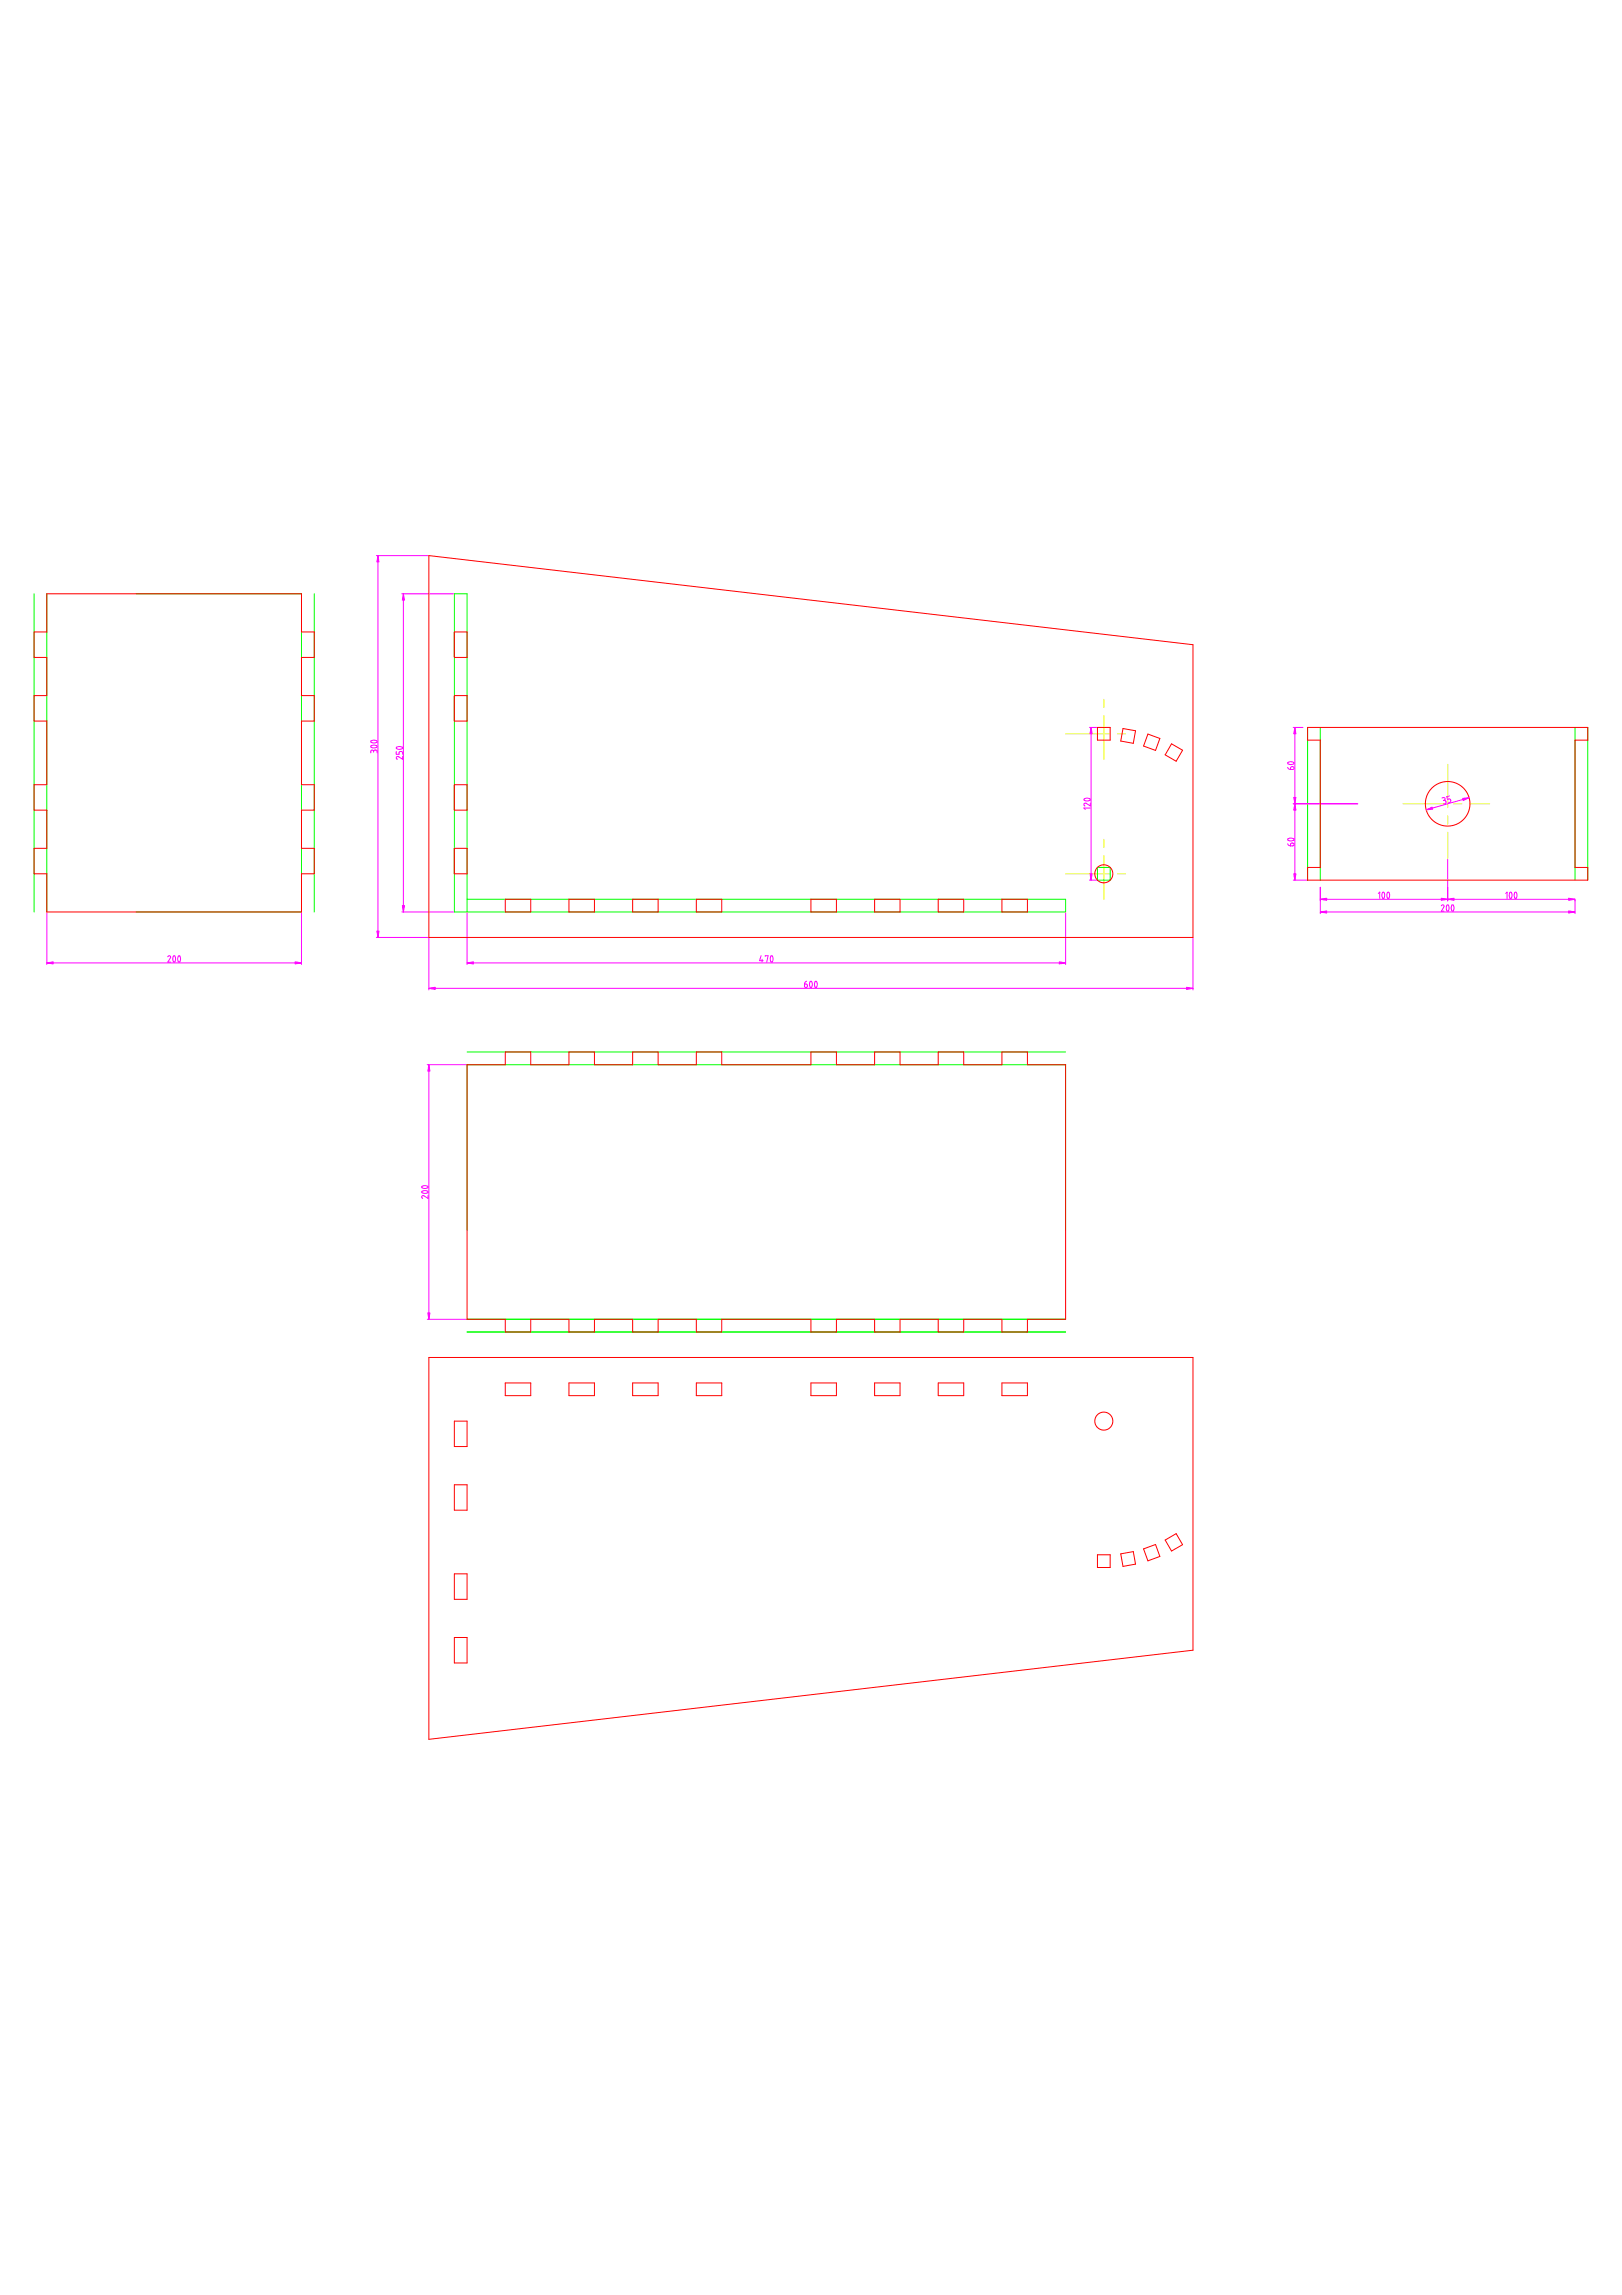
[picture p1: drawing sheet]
<svg xmlns="http://www.w3.org/2000/svg" width="594mm" height="841mm" viewBox="0 0 594 841" stroke-linecap="round" stroke-linejoin="round" font-family="sans-serif">
<g fill="none" stroke="#0f0" stroke-width=".37">
<path d="M12.5 217.6v116.6M17.1 217.6v116.6M49.8 217.6h60.6v116.6h-60.6M115.1 217.6v116.6M478.9 266.6v55.9M483.6 266.6v55.9M576.9 266.6v55.9M581.5 266.6v55.9M402 317.9h4.6v4.6h-4.6zM171.1 329.5h219.2v4.7h-223.9v-116.6h4.7v116.6M171.1 385.5h219.2M171.1 450.8v-60.6h219.2v60.6"/>
<path d="M171.1 483.5h219.2M171.1 488.1h219.2"/>
</g>
<g fill="none" stroke="#ff0" stroke-width=".37">
<path d="M404.3 256.3v3M390.3 268.9h16M404.3 262.3v15.9M409.3 268.9h3M513.9 294.6h15.5M530.2 280.1v15.9M530.2 299v3M532.4 294.6h3M538.4 294.6h7.2M404.3 307.6v3M404.3 313.6v15.9M530.2 305v9.6"/>
<path d="M390.3 320.2h16M409.3 320.2h3"/>
</g>
<g fill="none" stroke="#f00" stroke-width=".37">
<path d="M17.1 217.6h93.3v14h4.7v9.3h-4.7v14h4.7v9.3h-4.7v23.4h4.7v9.3h-4.7v14h4.7v9.3h-4.7v14h-93.3v-14h-4.6v-9.3h4.6v-14h-4.6v-9.3h4.6v-23.4h-4.6v-9.3h4.6v-14h-4.6v-9.3h4.6zM157.1 203.6l279.8 32.7v107.2h-279.8zM166.4 231.6h4.7v9.3h-4.7zM166.4 254.9h4.7v9.3h-4.7zM402 266.6h4.6v4.6h-4.6zM411.3 267l4.6 .8-.8 4.6-4.6-.8zM420.4 269l4.4 1.6-1.6 4.4-4.4-1.6zM429.1 272.6l4 2.3-2.3 4.1-4-2.4zM478.9 266.6h102.6v4.6h-4.6v46.7h4.6v4.6h-102.6v-4.6h4.7v-46.7h-4.7zM166.4 287.6h4.7v9.3h-4.7zM166.4 310.9h4.7v9.3h-4.7zM185.1 329.5h9.3v4.7h-9.3z"/>
<path d="M208.4 329.5h9.3v4.7h-9.3zM231.7 329.5h9.3v4.7h-9.3zM255 329.5h9.4v4.7h-9.4zM297 329.5h9.3v4.7h-9.3zM320.3 329.5h9.3v4.7h-9.3zM343.6 329.5h9.4v4.7h-9.4zM367 329.5h9.3v4.7h-9.3zM171.1 390.2h14v-4.7h9.3v4.7h14v-4.7h9.3v4.7h14v-4.7h9.3v4.7h14v-4.7h9.4v4.7h32.6v-4.7h9.3v4.7h14v-4.7h9.3v4.7h14v-4.7h9.4v4.7h14v-4.7h9.3v4.7h14v93.3h-14v4.6h-9.3v-4.6h-14v4.6h-9.4v-4.6h-14v4.6h-9.3v-4.6h-14v4.6h-9.3v-4.6h-32.6v4.6h-9.4v-4.6h-14v4.6h-9.3v-4.6h-14v4.6h-9.3v-4.6h-14v4.6h-9.3v-4.6h-14zM157.1 497.5h279.8v107.2l-279.8 32.7zM185.1 506.8h9.3v4.7h-9.3zM208.4 506.8h9.3v4.7h-9.3zM231.7 506.8h9.3v4.7h-9.3z"/>
<path d="M255 506.8h9.4v4.7h-9.4zM297 506.8h9.3v4.7h-9.3zM320.3 506.8h9.3v4.7h-9.3zM343.6 506.8h9.4v4.7h-9.4zM367 506.8h9.3v4.7h-9.3zM166.4 520.8h4.7v9.3h-4.7zM166.4 544.1h4.7v9.3h-4.7zM166.4 576.7h4.7v9.4h-4.7zM402 569.8h4.6v4.6h-4.6zM410.5 569.4l4.6-.8 .8 4.6-4.6 .8zM418.8 567.6l4.4-1.6 1.6 4.4-4.4 1.6zM426.8 564.4l4-2.4 2.3 4.1-4 2.3z"/>
<path d="M166.4 600.1h4.7v9.3h-4.7z"/>
<circle cx="530.2" cy="294.6" r="8.2"/>
<circle cx="404.3" cy="320.2" r="3.3"/>
<circle cx="404.3" cy="520.8" r="3.3"/>
</g>
<g fill="none" stroke="#f0f" stroke-width=".37">
<path d="M137.8 203.6h19M138.4 203.6v139.9M147.2 217.6h18.9M147.7 217.6v116.6M135.9 271.5l1.4-.2 .8 .5-.4 .4-1 .1-.8-.3zM136 273.3l1.3-.2 .7 .2 .1 .3-.6 .4-.9 .1-.7-.3zM136.8 275.4l-.2-.4-.6-.1-.2 1M136.8 275.4l.3-.5h.7l.3 .3v.7M136.8 275.4v.3M145.1 275.4v1h1.1v-.7l.4-.3 .8 .3 .1 .7M145.2 273.9l1.4-.3 .9 .5-.5 .4-1 .1-.8-.3zM147.5 277.2v1l-1.6-1-.5 .1-.3 .5 .4 .4"/>
<path d="M399 266.6h2.7M399.6 266.6v55.9M471.7 279.4l1.3-.3 .8 .3 .2 .3-.4 .3-.9 .2-.9-.3zM473.7 266.6h3.5M474.3 266.6v55.9M397.1 292.8l1.4-.3 .7 .3 .1 .3-.6 .4h-.8l-.8-.2zM399.3 294.3v1l-1.6-1-.4 .1-.3 .5 .4 .4M399.3 296.1h-2.3l.5 .5M471.6 281.2l.4 .6 .7 .2M472.8 281.1l.9-.1 .2 .8-1.2 .2zM473.7 294.6h23.6M528.1 292.4l1.1 .1 .1 .4-.4 .4"/>
<path d="M528.9 293.3l.5 .1 .3 .7-.2 .3-.7 .3M528.9 293.3h-.2M530.9 291.7l-1 .2 .3 1 .8-.1 .4 .6-.2 .6-.7 .2M538.1 292.3l-15.7 4.5M471.6 309.2l.4 .6 .7 .2M471.8 307.4l1.4-.3 .6 .3 .2 .3-.5 .4h-1.1l-.7-.3zM472.8 309.1l.9-.1 .2 .8-1.2 .2zM530.2 314.9v15.2M17.1 334.5v18.9M110.4 334.5v18.9M147.2 334.2h18.9M171.1 334.5v18.9"/>
<path d="M390.3 334.5v18.9M399 322.5h2.7M473.7 322.5h4.9M483.6 334.2h93.3M483.6 325.2v9.6M483.6 329.5h93.3M504.8 327.4l.6-.5v2.3M506.4 327h.5l.3 .8-.5 1.4h-.3l-.3-.8zM508.2 327h.5l.3 .7-.1 1-.4 .5-.3-.1-.2-.7zM527.9 332l.5-.4 .5 .5-1 1.8h1M530 331.7h.5l.2 .8-.1 1-.4 .4-.5-.9zM531.8 331.7h.5l.3 .8-.2 1-.4 .4-.5-1z"/>
<path d="M551.5 327.4l.5-.5v2.3M553 327h.5l.3 .7-.1 1-.3 .5-.4-.1-.2-.7zM554.9 327h.4l.3 .8-.1 .9-.3 .5h-.3l-.3-.8zM576.9 329.8v5M17.1 352.9h93.3M61.5 350.6l.6-.4 .4 .5-1 1.9h1M63.6 350.3h.4l.3 .9-.1 .8-.4 .6-.5-.9zM65.3 350.4l.5-.1 .3 .7-.1 1.1-.4 .5-.5-.8zM137.8 343.5h19M157.1 343.8v19M171.1 352.9h219.2M278.7 350.2l-.5 1.8h1.3"/>
<path d="M279.1 351.5v1.1M280.3 350.5v-.3h1l-.5 2.4M282.4 350.4l.4-.1 .3 .8-.1 1-.3 .5-.3-.2-.3-.8zM295.4 359.6l-.5 .3-.2 .7M296.8 359.7h.4l.3 .8-.1 .9-.3 .5-.6-.8zM298.5 359.7l.5-.1 .3 .8-.1 1.1-.3 .4-.6-.8zM436.9 343.8v19M157.1 362.2h279.8M294.7 360.6l.9 .2-.1 1-.7-.1zM156.5 390.2h14.3M157.1 390.2v93.3M154.5 436.6l1.4-.3 .7 .2 .2 .4-.5 .3-1 .1-.8-.3z"/>
<path d="M154.5 434.8l1.5-.3 .7 .2 .1 .4-.6 .4h-.9l-.7-.2zM156.8 438.1v1l-1.8-1-.5 .5 .3 .5M156.5 483.5h14.3"/>
</g>
<g fill="#f0f" stroke="#f0f" stroke-width=".37">
<path d="M399.2 320.2h.8l-.4 2.3z"/>
<path d="M399.6 266.6l.4 2.3h-.8z"/>
<path d="M171.1 352.9l2.3-.4v.8z"/>
<path d="M388 352.5l2.3 .4-2.3 .4z"/>
<path d="M147.7 217.6l.4 2.3h-.7z"/>
<path d="M147.4 331.9h.7l-.4 2.3z"/>
<path d="M138.4 203.6l.4 2.3h-.8z"/>
<path d="M138 341.2h.8l-.4 2.3z"/>
<path d="M157.1 362.2l2.3-.4v.8z"/>
<path d="M434.6 361.8l2.3 .4-2.3 .4z"/>
<path d="M474.3 294.6l.3 2.3h-.7z"/>
<path d="M473.9 320.2h.7l-.3 2.3z"/>
<path d="M474.3 266.6l.3 2.3h-.7z"/>
<path d="M473.9 292.2h.7l-.3 2.4z"/>
<path d="M483.6 334.2l2.3-.4v.8z"/>
<path d="M574.5 333.8l2.4 .4-2.4 .4z"/>
<path d="M522.4 296.8l2.1-1 .2 .7z"/>
<path d="M535.7 292.6l2.4-.3-2.2 1z"/>
<path d="M574.5 329.2l2.4 .3-2.4 .4z"/>
<path d="M530.2 329.5l2.4-.3v.7z"/>
<path d="M483.6 329.5l2.3-.3v.7z"/>
<path d="M527.9 329.2l2.3 .3-2.3 .4z"/>
<path d="M17.1 352.9l2.4-.4v.8z"/>
<path d="M108.1 352.5l2.3 .4-2.3 .4z"/>
<path d="M157.1 390.2l.4 2.3h-.8z"/>
<path d="M156.7 481.1h.8l-.4 2.4z"/>
</g>
</svg>
